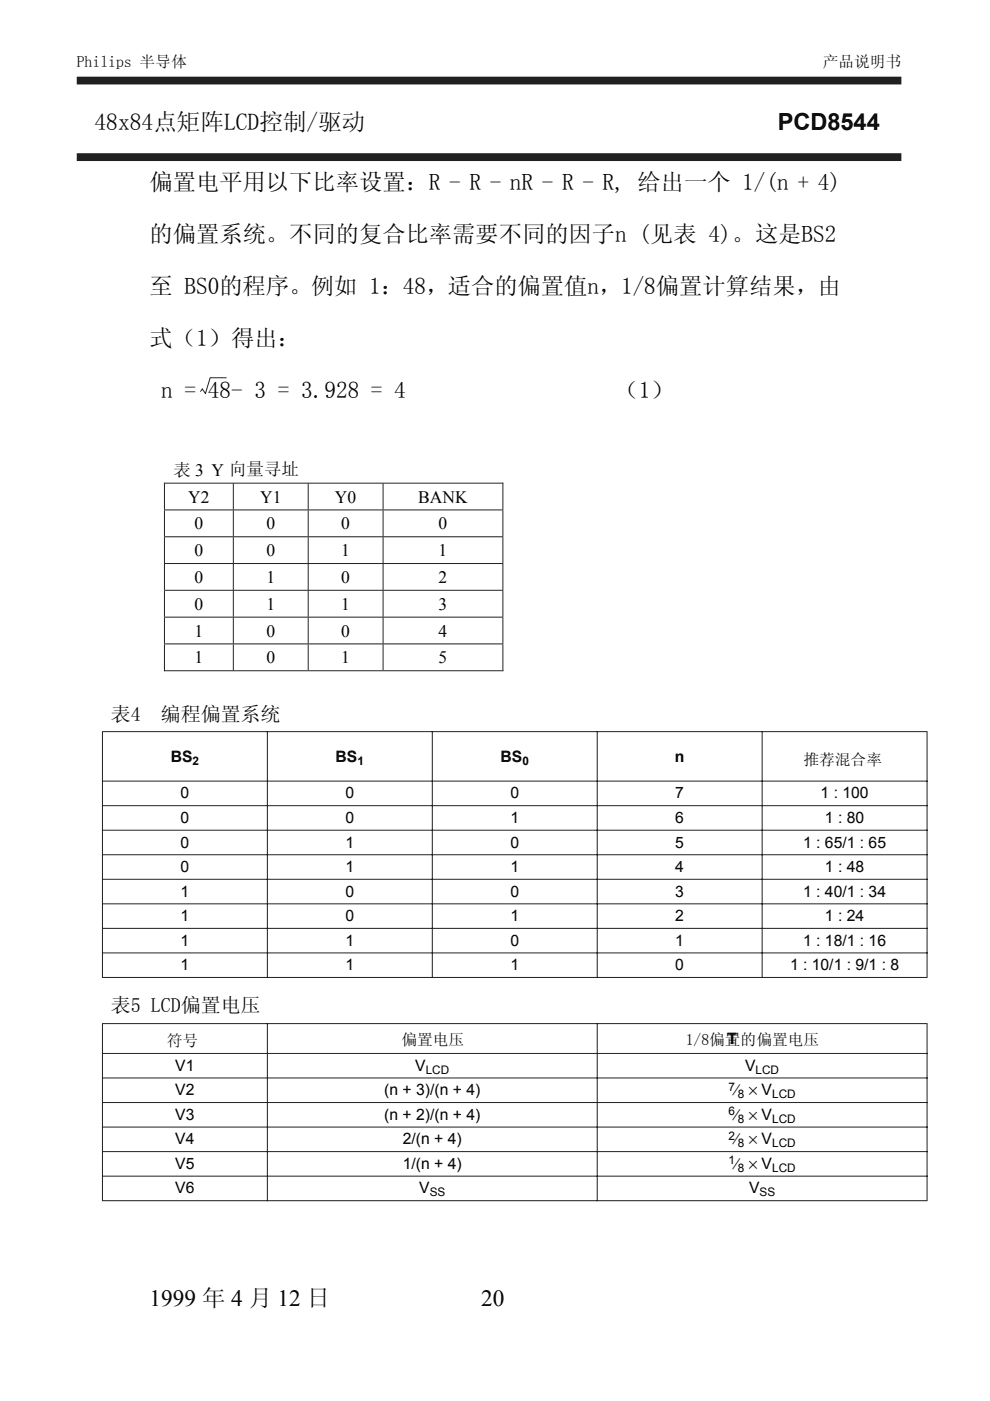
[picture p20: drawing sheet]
<svg xmlns="http://www.w3.org/2000/svg" width="210mm" height="297mm" viewBox="0 0 210 297" stroke-linecap="round" stroke-linejoin="round" font-family="sans-serif">
<defs><g id="words">
<g font-size="5">
<text x="20" y="27.5">48x84点矩阵LCD控制/驱动</text>
<text x="164.9" y="27.5">PCD8544</text>
</g>
<g font-size="4.9">
<text x="31.7" y="40.3">偏置电平用以下比率设置：R - R - nR - R - R, 给出一个 1/(n + 4)</text>
<text x="31.7" y="51.3">的偏置系统。不同的复合比率需要不同的因子n (见表 4)。这是BS2</text>
<text x="31.7" y="62.3">至 BS0的程序。例如 1：48，适合的偏置值n，1/8偏置计算结果，由</text>
<text x="31.7" y="73.3">式（1）得出：</text>
<text x="34.2" y="84.3">n = 48- 3 = 3.928 = 4</text>
<text x="130.5" y="84.3">（1）</text>
<text x="31.7" y="276.9">1999 年 4 月 12 日</text>
<text x="102" y="276.9">20</text>
</g>
<g font-size="4.2">
<text x="23.5" y="152.8">表4</text>
<text x="34.1" y="152.8">编程偏置系统</text>
<text x="23.5" y="214.7">表5 LCD偏置电压</text>
</g>
<g font-size="3.7">
<text x="36.8" y="100.9">表 3 Y 向量寻址</text>
<text x="39.9" y="106.6">Y2</text>
<text x="55.1" y="106.6">Y1</text>
<text x="71" y="106.6">Y0</text>
<text x="88.7" y="106.6">BANK</text>
<text x="41.2" y="112.3">0</text>
<text x="56.5" y="112.3">0</text>
<text x="72.4" y="112.3">0</text>
<text x="93" y="112.3">0</text>
<text x="41.2" y="118">0</text>
<text x="56.5" y="118">0</text>
<text x="72.4" y="118">1</text>
<text x="93" y="118">1</text>
<text x="41.2" y="123.6">0</text>
<text x="56.5" y="123.6">1</text>
<text x="72.4" y="123.6">0</text>
<text x="93" y="123.6">2</text>
<text x="41.2" y="129.3">0</text>
<text x="56.5" y="129.3">1</text>
<text x="72.4" y="129.3">1</text>
<text x="93" y="129.3">3</text>
<text x="41.2" y="135">1</text>
<text x="56.5" y="135">0</text>
<text x="72.4" y="135">0</text>
<text x="93" y="135">4</text>
<text x="41.2" y="140.7">1</text>
<text x="56.5" y="140.7">0</text>
<text x="72.4" y="140.7">1</text>
<text x="93" y="140.7">5</text>
</g>
<g font-size="3.3">
<text x="16.3" y="14.3">Philips 半导体</text>
<text x="174.5" y="14.3">产品说明书</text>
<text x="36.2" y="161.5">BS</text>
<text x="71.2" y="161.5">BS</text>
<text x="106.1" y="161.5">BS</text>
<text x="143.1" y="161.5">n</text>
<text x="170.4" y="162.2">推荐混合率</text>
<text x="38.3" y="169.3">0</text>
<text x="73.2" y="169.3">0</text>
<text x="108.2" y="169.3">0</text>
<text x="143.2" y="169.3">7</text>
<text x="174" y="169.3">1 : 100</text>
<text x="38.3" y="174.5">0</text>
<text x="38.3" y="179.7">0</text>
<text x="73.2" y="174.5">0</text>
<text x="73.2" y="179.7">1</text>
<text x="108.2" y="174.5">1</text>
<text x="108.2" y="179.7">0</text>
<text x="143.2" y="174.5">6</text>
<text x="143.2" y="179.7">5</text>
<text x="170.3" y="179.7">1 : 65/1 : 65</text>
<text x="174.9" y="174.5">1 : 80</text>
<text x="38.3" y="184.9">0</text>
<text x="73.2" y="184.9">1</text>
<text x="108.2" y="184.9">1</text>
<text x="143.2" y="184.9">4</text>
<text x="174.9" y="184.9">1 : 48</text>
<text x="38.3" y="190.1">1</text>
<text x="73.2" y="190.1">0</text>
<text x="108.2" y="190.1">0</text>
<text x="143.2" y="190.1">3</text>
<text x="170.3" y="190.1">1 : 40/1 : 34</text>
<text x="38.3" y="195.3">1</text>
<text x="73.2" y="195.3">0</text>
<text x="108.2" y="195.3">1</text>
<text x="143.2" y="195.3">2</text>
<text x="174.9" y="195.3">1 : 24</text>
<text x="38.3" y="200.5">1</text>
<text x="73.2" y="200.5">1</text>
<text x="108.2" y="200.5">0</text>
<text x="143.2" y="200.5">1</text>
<text x="170.3" y="200.5">1 : 18/1 : 16</text>
<text x="38.3" y="205.7">1</text>
<text x="73.2" y="205.7">1</text>
<text x="108.2" y="205.7">1</text>
<text x="143.2" y="205.7">0</text>
<text x="167.5" y="205.7">1 : 10/1 : 9/1 : 8</text>
<text x="35.4" y="221.8">符号</text>
<text x="85.1" y="221.6">偏置电压</text>
<text x="145.4" y="221.6">1/8偏置的偏置电压</text>
<text x="154.3" y="221.3">T</text>
<text x="37.2" y="227">V1</text>
<text x="88" y="227">V</text>
<text x="158" y="227">V</text>
<text x="37.2" y="232.2">V2</text>
<text x="81.5" y="232.2">(n + 3)/(n + 4)</text>
<text x="155.9" y="232.2">⁄ × V</text>
<text x="37.2" y="237.4">V3</text>
<text x="81.5" y="237.4">(n + 2)/(n + 4)</text>
<text x="155.9" y="237.4">⁄ × V</text>
<text x="37.2" y="242.6">V4</text>
<text x="85.4" y="242.6">2/(n + 4)</text>
<text x="155.9" y="242.6">⁄ × V</text>
<text x="37.2" y="247.8">V5</text>
<text x="85.4" y="247.8">1/(n + 4)</text>
<text x="155.9" y="247.8">⁄ × V</text>
<text x="37.2" y="253">V6</text>
<text x="88.9" y="253">V</text>
<text x="158.8" y="253">V</text>
</g>
<g font-size="2.5">
<text x="40.8" y="162.1">2</text>
<text x="75.8" y="162.1">1</text>
<text x="110.8" y="162.1">0</text>
<text x="90.3" y="227.6">LCD</text>
<text x="160.2" y="227.6">LCD</text>
<text x="154.5" y="231.2">7</text>
<text x="156.4" y="232.8">8</text>
<text x="163.7" y="232.8">LCD</text>
<text x="154.5" y="236.4">6</text>
<text x="156.4" y="238">8</text>
<text x="163.7" y="238">LCD</text>
<text x="154.5" y="241.6">2</text>
<text x="156.4" y="243.2">8</text>
<text x="163.7" y="243.2">LCD</text>
<text x="154.5" y="246.8">1</text>
<text x="156.4" y="248.4">8</text>
<text x="163.7" y="248.4">LCD</text>
<text x="91.1" y="253.6">SS</text>
<text x="161" y="253.6">SS</text>
</g>
</g></defs>
<path d="M16.3 17.1h174.8M16.3 33.3h174.8" fill="none" stroke="#231f20" stroke-width="1.7" stroke-linecap="butt"/>
<g fill="none" stroke="#231f20" stroke-width=".21">
<path d="M34.8 102.4h71.9M34.8 108.1h71.9M34.8 113.8h71.9M34.8 119.5h71.9M34.9 102.4v5.6M34.9 108.2v5.5M34.9 113.9v5.5M34.9 119.6v5.5M49.5 102.5v5.5M49.5 108.2v5.5M49.5 113.9v5.5M49.5 119.6v5.5"/>
<path d="M65.3 102.5v5.5M65.3 108.2v5.5M65.3 113.9v5.5M65.3 119.6v5.5M81.2 102.5v5.5M81.2 108.2v5.5M81.2 113.9v5.5M81.2 119.6v5.5M106.6 102.4v5.6M106.6 108.2v5.5M106.6 113.9v5.5M106.6 119.6v5.5"/>
<path d="M34.8 125.2h71.9M34.8 130.8h71.9M34.8 136.5h71.9M34.9 125.2v5.6M34.9 130.9v5.5M34.9 136.6v5.7M49.5 125.2v5.6M49.5 130.9v5.5M49.5 136.6v5.7M65.3 125.2v5.6M65.3 130.9v5.5M65.3 136.6v5.7"/>
<path d="M81.2 125.2v5.6M81.2 130.9v5.5M81.2 136.6v5.7M106.6 125.2v5.6M106.6 130.9v5.5M106.6 136.6v5.7v-.2M34.8 142.2h14.6M49.6 142.2h15.7M65.4 142.2h15.7M81.3 142.2h25.2"/>
</g>
<path d="M21.7 155.2v51.9zM56.7 155v52.3zM91.7 155v52.3zM126.6 155v52.3zM161.6 155v52.3zM196.6 155.2v51.9zM21.6 155.1h175.1zM21.6 165.6h175.1zM21.6 170.8h175.1zM21.6 176h175.1zM21.6 181.2h175.1zM21.6 186.4h175.1zM21.6 191.6h175.1zM21.6 196.8h175.1zM21.6 202h175.1zM21.6 207.2h175.1zM21.7 217.1v37.4zM56.7 216.9v37.8zM126.6 216.9v37.8zM196.6 217.1v37.4zM21.6 217h175.1zM21.6 223.4h175.1zM21.6 228.6h175.1zM21.6 233.8h175.1zM21.6 239h175.1zM21.6 244.2h175.1zM21.6 249.4h175.1zM21.6 254.6h175.1z" fill-rule="evenodd" fill="#231f20"/>
<g fill="none" stroke="#231f20" stroke-width=".21">
<path d="M47.9 80.1h-3.3l-1 3.3-.7-.9-.3 .4M21.6 155.1h175.1M21.7 155.2v51.9M56.7 155v52.3M91.7 155v52.3M126.6 155v52.3M161.6 155v52.3M196.6 155.2v51.9M21.6 165.6h175.1M21.6 170.8h175.1M21.6 176h175.1M21.6 181.2h175.1"/>
<path d="M21.6 186.4h175.1M21.6 191.6h175.1M21.6 196.8h175.1M21.6 202h175.1M21.6 207.2h175.1M21.6 217h175.1M21.7 217.1v37.4M56.7 216.9v37.8M126.6 216.9v37.8M196.6 217.1v37.4M21.6 223.4h175.1M21.6 228.6h175.1"/>
<path d="M21.6 233.8h175.1M21.6 239h175.1M21.6 244.2h175.1M21.6 249.4h175.1M21.6 254.6h175.1"/>
</g>
<use href="#words"/>
</svg>
